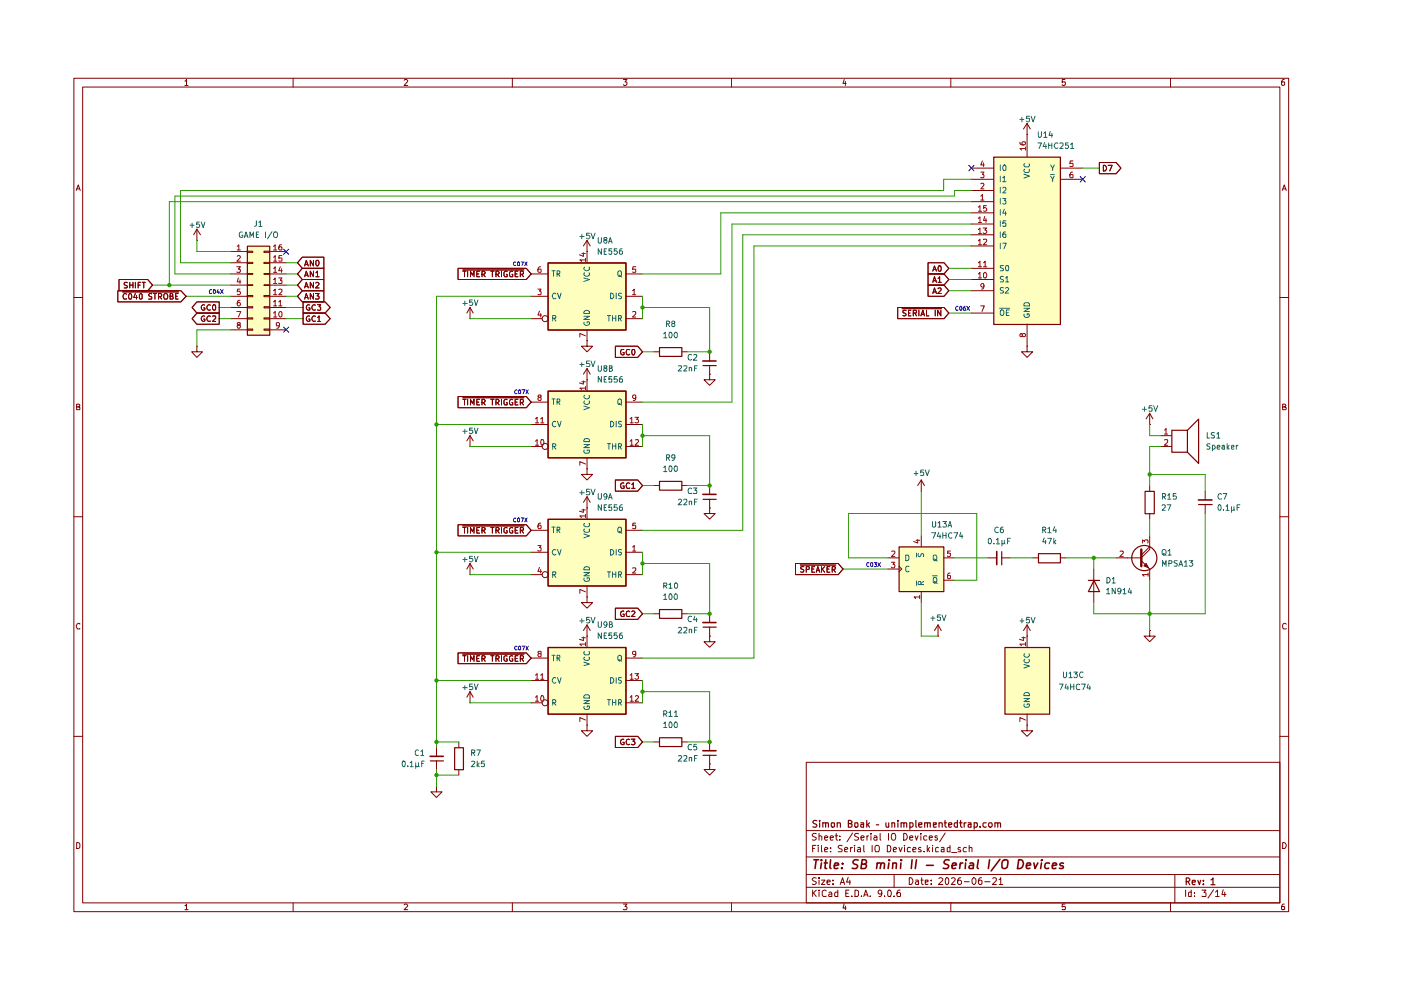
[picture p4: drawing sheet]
<svg xmlns="http://www.w3.org/2000/svg" width="297mm" height="210mm" viewBox="0 0 297 210" stroke-linecap="round" stroke-linejoin="round" font-family="sans-serif">
<g fill="none" stroke="#7e0000" stroke-width=".21">
<path d="M15.7 16.6h257.5v176.7h-257.5zM17.5 18.5h253.9v172.9h-253.9zM39.2 17.2h.2l.1-.4v1.3M39.2 18.1h.7M62.1 16.6v1.9M85.7 17l.2-.2h.3l.2 .3-.7 1h.7M108.6 16.6v1.9M132.2 16.8h.7l-.4 .6 .4 .1v.4l-.2 .2h-.4l-.1-.2M155.1 16.6v1.9M179 16.8l-.3 .9h.7M179.2 17.3v.8M201.6 16.6v1.9"/>
<path d="M225.8 16.8h-.6v.6h.6l.1 .1-.1 .5-.4 .1-.2-.2M248.2 16.6v1.9M272.3 16.8h-.3a.93 .93 0 0 0-.2 1.2h.5l.1-.5-.1-.1h-.5l-.1 .1M16.2 40.4l.4-1.2 .4 1.2M16.3 40h.5M271.9 40.4l.4-1.2 .4 1.2M272 40h.6M15.7 63.1h1.8M271.4 63.1h1.8M16.3 86.3h.4l.2-.3-.1-.2-.5-.1v1.2h.5l.1-.5-.2-.1M271.9 86.3l.6-.1v-.4l-.6-.1v1.2h.6l.2-.4-.3-.2M15.7 109.6h1.8"/>
<path d="M271.4 109.6h1.8M16.9 132.3l-.1-.1a.66 .66 0 0 0-.6 .4 .66 .66 0 0 0 .2 .7h.5M272.7 132.3l-.4-.1-.4 .3v.6l.2 .2h.6M15.7 156.1h1.8M271.4 156.1h1.8M16.3 178.6h.3l.3 .4v.6l-.3 .3h-.3zM170.9 161.6h100.5v29.8h-100.5zM170.9 176.1h100.5M172.3 179.9h.4M173 179.2h-.7v1.4M173.1 176.8l-.6-.1-.3 .3 .1 .3 .7 .2 .1 .2a.51 .51 0 0 1-.4 .4 .51 .51 0 0 1-.5 0M173.5 179.2v.1"/>
<path d="M173.5 179.7v.9M173.7 177.3l.3-.1 .2 .2v.7M173.7 176.7v1.4M174.2 179.2v1.2l.1 .2M174.8 177.6l.7-.1-.1-.2-.4-.1-.2 .2 .1 .7h.5M176 177.6l.7-.1-.1-.2-.4-.1-.2 .2 .1 .7h.5M176.1 179.7v.2M177 177.2h.6M177.3 176.7v1.2l.3 .2M178.1 178v.1M178.1 177.3v.1M178.6 179.3h-.8l-.1 .4 .3 .2 .4 .1 .2 .3-.2 .3h-.7"/>
<path d="M180.3 179.7v.9M180.8 179.7l-.5 .3M180.8 176.6l-1.2 1.9M181.2 179.2v.1M181.2 179.7v.9M181.9 179.7h.4l.2 .2v.7h-.6v-.4l.6-.2M182 176.8l-.6-.1-.2 .3 .1 .3 .6 .2 .1 .4a.6 .6 0 0 1-.8 .2M182.5 177.6l.7-.1-.1-.2-.4-.1-.2 .2 .1 .7h.5M183.1 179.2v1.2l.2 .2M183.8 177.2v.9M184.1 177.2l-.3 .3M184.7 176.7v.2"/>
<path d="M184.7 177.2v.9M184.9 179.2v1.4M185.3 177.3l.4-.1 .2 .2v.7M185.7 179.3l.1-.1a.46 .46 0 0 1 .6 .5l-.1 .9h-.6l-.1-.2a1.02 1.02 0 0 1 .1-1.1zM185.9 177.5h-.5l-.1 .3 .1 .3h.5M186.6 176.7v1.4h.2M188.1 179.2l.7 .2 .1 .6-.3 .6h-.5zM188.4 176.7v1.4M189.1 176.8l.5-.1a.89 .89 0 0 1 0 1.4h-.3a.97 .97 0 0 1-.2-1.3zM190.6 179.7l.3 .9 .4-.9M191.6 176.7a.72 .72 0 0 1 .8 .7 .72 .72 0 0 1-.8 .7zM191.8 179.2v.1"/>
<path d="M191.8 179.7v.9M192.9 177.6l.6-.1-.1-.3-.5 .2v.5l.2 .2h.4M193 179.7h-.4l-.2 .3v.6h.6M194.1 177.2l.2 .9 .3-.9M195.2 179.7h-.2l-.3 .2 .6 .4-.1 .3h-.5M195.2 176.7v.2M195.2 177.2v.9M196.5 177.3l-.4-.1-.3 .3 .1 .6h.6M196.6 179.2v1.4M197 177.6l.7-.1-.1-.2-.4-.1-.2 .2 .1 .7h.5M197.1 179.7l-.5 .6M197.7 179.2v.1"/>
<path d="M197.7 179.7v.9M198.7 177.3l-.3-.1-.2 .2 .2 .2 .3 .1v.4h-.5M199 179.7h-.4l-.2 .1v.7l.6 .1M199.6 179.7h.6v.9h-.6v-.4l.6-.2M200.4 176.6l-1.2 1.9M201.4 179.2v1.4h-.5l-.1-.8 .3-.1h.3M203.6 179.7h-.3l-.2 .2 .2 .3 .4 .1-.1 .3h-.5M204.9 179.7h-.4a.59 .59 0 0 0-.1 .9h.5M205.5 179.8l.2-.1h.4v.9M205.5 179.2v1.4M271.9 178.6a.65 .65 0 0 1 .8 .7 .65 .65 0 0 1-.8 .6zM39.2 192h.2l.1-.3v1.2"/>
<path d="M39.2 192.9h.7M62.1 191.4v1.9M85.7 191.9l.2-.2h.3l.2 .2-.7 1h.7M108.6 191.4v1.9M132.2 191.7h.7l-.4 .5 .4 .2v.3l-.1 .2-.6-.1M155.1 191.4v1.9M170.9 188.1h100.5M170.9 185.4h100.5M170.9 181.7h100.5M172.3 188.7v1.4M172.5 189.3l.6 .8M173.1 186.2l-.6-.1-.3 .3 .3 .4 .6 .3a.51 .51 0 0 1-.4 .4 .51 .51 0 0 1-.5 0"/>
<path d="M173.1 188.7l-.8 .8M173.7 188.7v.2M173.7 186.1v.2M173.7 186.6v.9M173.7 189.1v1M174.2 186.6h.7l-.7 .9h.7M174.8 180.2l.7-.2-.1-.3h-.4l-.2 .2 .1 .7h.5M175.2 188.9l-.4-.2-.5 .4 .1 .8 .2 .2 .6-.1M175.3 187l.7-.1-.1-.3h-.5l-.1 .2 .1 .7h.5M175.8 189.2l.4-.1 .2 .3v.7h-.6l-.1-.4 .7-.2M176.1 180.5v.1M176.6 187.4v.1"/>
<path d="M176.6 186.6v.2M177.6 188.7v1.4h-.6v-.9h.6M178.1 187.5l.5-1.4 .5 1.4M178.3 187.1h.6M179 191.6l-.3 .9h.7M179.1 180.2l.6-.2-.1-.3h-.4l-.1 .7 .1 .2h.5M179.2 192.1v.8M179.3 189.4h.5M179.8 186l-.3 1h.8M180 188.7h-.7v1.4h.7M180.2 186.6v.9M180.6 190v.1"/>
<path d="M181.3 188.7h.3l.4 .4v.6l-.2 .4h-.5zM182.6 190v.1M183.1 190.1l.5-1.4 .5 1.4M183.2 189.7h.7M184.5 190v.1M186.9 189.3v.2l-.5 .1-.2-.3v-.3l.2-.3 .5 .2v.8l-.2 .4h-.3M187.5 190v.1M188.2 189l.3-.3a.78 .78 0 0 1 .6 .6 .78 .78 0 0 1-.3 .8l-.5-.1zM189.4 180.2l.7-.2-.2-.3h-.4l-.1 .7 .1 .2h.5M189.6 190v.1M189.6 185.4v2.7M190.8 188.7l-.5 .2-.1 .9 .1 .3 .6-.1-.1-.7-.4-.1-.2 .3"/>
<path d="M192.8 186.1a.72 .72 0 0 1 .8 .7 .72 .72 0 0 1-.8 .7zM193.5 180.2l.7-.2-.1-.3h-.5l-.1 .7 .1 .2h.5M194.1 186.6h.5l.1 .9M194.7 186.9h-.4l-.2 .3 .2 .3h.4M195.2 186.6h.5M195.4 186.1v1.2l.3 .2M195.9 180.5v.1M196.2 187l.6-.1v-.3h-.6v.9h.6M196.8 180.1l.3 .5M197.4 187.4v.1M197.4 186.6v.2M199.1 186.3v-.1a.47 .47 0 0 1 .8 .3l-.9 1h.9"/>
<path d="M200.5 186.3l.2-.2a.8 .8 0 0 1 .5 .7 .8 .8 0 0 1-.5 .7l-.2-.1-.1-.5zM201.6 191.4v1.9M201.8 186.3l.1-.2h.4l.2 .4-.8 1h.8M201.8 180.8h1.1M203.7 186.1l-.4 .1-.2 .2-.1 .9 .3 .2 .6-.2v-.4l-.4-.3h-.2l-.3 .3M204.5 186.9h1M206.4 186.1a.75 .75 0 0 1 .6 .7 .75 .75 0 0 1-.6 .7 .92 .92 0 0 1 0-1.4zM208.1 186.1l-.5 .2a1.02 1.02 0 0 0 .1 1.2l.5-.1v-.6l-.5-.2-.3 .3M208.8 186.9h1.1M210.5 186.3l.2-.2 .5 .1v.5l-.8 .8h.8M211.8 186.5l.4-.4v1.4M211.8 187.5h.8"/>
<path d="M225.8 191.7h-.6v.6l.6-.1 .1 .2-.1 .5-.6-.1M248.2 191.4v1.9M249.1 185.4v6M251.4 188.7v1.4M252.6 188.7v1.4h-.5l-.1-.8 .2-.2 .4 .1M253.2 190v.1M253.2 189.2v.2M254.8 188.7h.9l-.4 .5 .4 .2v.6h-.9M257.3 188.6l-1.2 1.8M257.7 189.1l.4-.4v1.4M257.7 190.1h.8M259.3 188.6l-.2 1.1h.8"/>
<path d="M259.7 189.1v1M272.3 191.7h-.3a.93 .93 0 0 0-.2 1.2h.5l.1-.5-.1-.2h-.5l-.1 .2"/>
</g>
<g fill="none" stroke="#7e0000" stroke-width=".25">
<path d="M173.2 174l-.6-.1-.3 .3 .3 .4 .5 .2 .1 .3-.3 .3-.6-.1M173.8 173.9v.2M173.8 174.5v.9M174.5 174.5h.5v.9M174.5 174.5v.9M175 174.6v-.1h.6v.9M176.3 174.5h.6v.7l-.2 .2-.5-.3zM177.5 174.5h.6l.1 .9M177.5 174.5v.9M179.9 174.6l.6-.1 .1-.3-.3-.3h-.4v1.5h.5l.2-.2v-.4l-.3-.2M181.2 174.5h.6v.8l-.3 .1-.3-.2zM182.5 174.5h.6v.9"/>
<path d="M183.1 174.8l-.6 .1v.4h.6M183.8 173.9v1.5M183.9 174.8l.5 .6M184.4 174.5l-.6 .5M185.8 174.9h.5M187.8 174.5l.1 .8 .4 .1 .1-.2M188.4 174.5v.9M189.1 174.5h.5l.1 .9M189.1 174.5v.9M190.4 173.9v.2M190.4 174.5v.9M191.1 174.5h.5v.9"/>
<path d="M191.1 174.5v.9M191.6 174.6l.1-.1h.5v.9M192.9 175.3a.45 .45 0 0 0 .7-.2l-.1-.6h-.6v1.3M194.2 173.9v1.4l.2 .1M194.8 174.9l.7-.1v-.3h-.6l-.1 .1 .1 .7h.6M196 174.5h.6v.9M196 174.5v.9M196.6 174.6l.1-.1h.5v.9M197.9 174.9l.6-.1v-.3h-.6v.8h.6M199.1 174.5h.6l.1 .9M199.1 174.5v.9M200.2 174.5h.5"/>
<path d="M200.4 173.9v1.2l.3 .3M201.1 174.9l.7-.1-.1-.3h-.5l-.1 .1 .1 .7h.5M203 174.5h-.5l-.2 .2v.4l.3 .3 .4-.1M203 173.9v1.5M203.4 174.5h.6M203.7 173.9v1.2l.3 .3M204.4 174.5v.9M204.9 174.5h-.3l-.2 .2M205.3 174.5h.6v.9M205.9 174.8l-.6 .1v.4h.6M206.5 175.3h.6v-.8h-.6v1.3M207.8 175.2v.2"/>
<path d="M209.1 174.5h-.5l-.2 .2v.4l.3 .3 .4-.1M209.7 174.5h.5l.2 .2v.4l-.3 .3-.5-.3zM210.9 174.5h.6v.9M210.9 174.5v.9M211.5 174.6l.1-.1h.4l.1 .9M251.5 186.9h.5l.3-.3v-.2l-.3-.3h-.5v1.5M251.8 186.9l.5 .7M252.8 187.1l.6-.1v-.4h-.5l-.1 .2 .1 .7h.5M254 186.6l.3 1 .3-1M255.1 187.4v.2M255.1 186.6v.2M256.8 186.6l.4-.5v1.5"/>
<path d="M256.8 187.6h.8"/>
</g>
<g fill="none" stroke="#7e0000" stroke-width=".34">
<path d="M172.6 182.3h1M173.1 182.3l-.3 1.8M174.2 182.3v.2M174.2 183l-.2 1.1M174.8 183h.6M175.1 182.3l-.2 1.8h.4M176.1 182.3l-.2 1.6 .3 .2M176.9 183.6l.9-.2-.1-.4h-.7l-.1 .9 .1 .2h.6M178.5 184v.1M178.6 183v.2M181.9 182.4l-.6-.1-.5 .4 .2 .4 .8 .4 .1 .1-.2 .4-.3 .1h-.7M182.7 183.2l.8-.1 .2-.2-.1-.4-.2-.2h-.6l-.3 1.8h.8l.3-.1 .1-.4-.4-.4"/>
<path d="M185.9 183.1l.4-.1h.4l-.1 1.1M186 183l-.2 1.1M186.8 183.2l.2-.2h.5v1.1M188.5 183l-.2 1.1M188.6 182.3v.2M189.3 183.1l.4-.1h.4l-.1 1.1M189.3 183l-.1 1.1M191 183l-.1 1.1M191.1 182.3v.2M193.4 182.3l-.2 1.8M194.3 182.3l-.2 1.8M196.4 183.5h1.5"/>
<path d="M201.3 182.4l-.7-.1-.4 .4 .1 .4 .8 .4 .1 .1-.2 .4-.3 .1h-.7M201.8 183.6l1-.2-.1-.4h-.7l-.2 .9 .2 .2h.6M203.6 183l-.1 1.1M204.1 183l-.6 .3M204.7 183l-.1 1.1M204.8 182.3v.2M205.7 183h.6v1.1M206.4 183.4l-.7 .1-.3 .4 .3 .2h.6M207.4 182.3l-.2 1.6 .2 .2M209.8 182.3l-.3 1.8M212 182.2l-1.9 2.5M212.6 182.5a.7 .7 0 0 1 1.1 0 1.46 1.46 0 0 1-.6 1.6h-.3l-.4-.2v-.9z"/>
<path d="M216 182.3a.94 .94 0 0 1 1 .8 .94 .94 0 0 1-.8 1h-.5zM217.6 183.6l.9-.2-.1-.4h-.6l-.2 .9 .2 .2h.6M219.2 183l.3 1.1 .5-1.1M220.8 183l-.2 1.1M220.9 182.3l-.1 .2 .2-.1-.1-.1-.1 .2M222.5 183h-.6l-.3 .3v.7l.2 .1h.5M223.1 183.6l.9-.2-.1-.4h-.6l-.2 .9 .2 .2h.6M225.5 183a.48 .48 0 0 0-.8 .3l.3 .3h.4l.1 .3a.6 .6 0 0 1-.9 .2"/>
</g>
<g fill="#feffbe">
<path d="M116.2 137.2h16.5v14.2h-16.5z"/>
<path d="M213 137.2h9.5v14.2h-9.5z"/>
<path d="M190.6 115.9h9.5v9.5h-9.5z"/>
<path d="M52.4 52.2h4.7v18.8h-4.7z"/>
<path d="M210.7 33.3h14.1v35.4h-14.1z"/>
<path d="M116.2 82.9h16.5v14.1h-16.5z"/>
<path d="M116.2 110.1h16.5v14.1h-16.5z"/>
<path d="M116.2 55.7h16.5v14.2h-16.5z"/>
</g>
<g fill="none" stroke="#7e0000" stroke-width=".21">
<path d="M138.6 74.6h1.2M144.5 74.6h1.2M150.5 79.3v1.2h1.1l-1.1 1.2-1.2-1.2h1.2M150.5 79.3h.1M150.5 74.6v1.9M150.5 77.5v1.8M99.7 119.5v2.3M99.7 119.5l-.7 1.1M99.7 119.5l.6 1.1M138.6 103h1.2M144.5 103h1.2M150.5 107.7v1.2h1.1l-1.1 1.2-1.2-1.2h1.2"/>
<path d="M150.5 107.7h.1M150.5 103v1.8M150.5 105.8v1.9M168.7 119.5h9l1 1.1-1 1.2h-9zM169.7 119.8h7.5M188.2 118.3h2.4M195.3 104.1h.1M195.3 101.8l-.7 1.2M195.3 101.8l.7 1.2M195.3 101.8v2.3M195.3 113.6v2.3M200.1 118.3h2.3"/>
<path d="M242 117.7l1.8-1.8v.6l-1.8 1.8h-3M242 118.9l1.8 1.7M97.1 138.4h14.5l1 1.1-1 1.2h-14.5zM98.1 139h.7M98.1 138.7h13M98.5 139v1.2M99.1 139v1.2M99.7 121.8h.1M101.1 139.6h.4M101.7 139h-.6v1.2h.6M102.2 139.6h.5l.2-.2-.1-.3-.6-.1v1.2M102.4 139.6l.5 .6"/>
<path d="M104.1 139h.6M104.4 139v1.2M105.2 139.6h.5l.1-.2-.1-.3-.5-.1v1.2M105.4 139.6l.4 .6M106.3 139v1.2M107.5 139.1a.45 .45 0 0 0-.7 .2v.6l.2 .2h.5v-.4h-.1M108.7 139.1a.45 .45 0 0 0-.7 .2v.6l.2 .2h.5v-.4h-.2M109.2 139.6h.4M109.8 139h-.6v1.2h.6M110.3 139.6h.6v-.5l-.6-.1v1.2M110.6 139.6l.4 .6M112.6 139.5h3.6"/>
<path d="M124.5 126.6v1.2h1.1l-1.1 1.1-1.2-1.1h1.2M124.5 126.6h.1M124.5 134.9h.1M124.5 132.5v4.7M124.5 132.5l-.8 1.2M124.5 132.5l.6 1.2M132.7 139.5h3.5M138.6 130.1h1.2M144.5 130.1h1.2M150.5 134.9v1.2h1.1l-1.1 1.1-1.2-1.1h1.2M150.5 134.9h.1M150.5 130.1v1.9"/>
<path d="M150.5 132.9v2M170.4 120.1h-.6v.2v.3l.5 .2v.4h-.5M170.9 120.7l.6-.1v-.5h-.6v1.2M172.1 120.6h.5M172.7 120.1h-.6v1.2h.6M173.1 121.3l.3-1.2 .4 1.2M173.1 121h.6M174.2 120.1v1.2M174.3 120.6l.5 .7M174.8 120.1l-.6 .7M175.3 120.6h.5M175.9 120.1h-.6v1.2h.6"/>
<path d="M176.4 120.7l.6-.1v-.5h-.6v1.2M176.7 120.7l.4 .6M188.2 120.6h2.4M190.6 120.1l.6 .5-.6 .6M195.3 125.4v2.4M198.9 134.9h.1M198.9 132.5l-.8 1.2M198.9 132.5l.7 1.2M198.9 132.5v2.4M200.1 123h2.3M217.8 134.9h.1M217.8 132.5l-.8 1.2"/>
<path d="M217.8 132.5l.6 1.2M217.8 132.5v4.7M231.9 120.6v7.2M243.8 133.7v1.2h1.1l-1.1 1.2-1.2-1.2h1.2M243.8 133.7h.1M92.5 158.5v1.9M97.3 157.3v1.2M99.7 149h.1M99.7 146.6l-.7 1.2M99.7 146.6l.6 1.2M99.7 146.6v2.4M99.7 140.2v-1.2l.5 .9 .3-.9v1.2"/>
<path d="M112.6 144.3h3.6M112.6 149h2.4M124.5 153.8v1.1h1.1l-1.1 1.2-1.2-1.2h1.2M124.5 153.8h.1M124.5 151.4v2.4M130.5 156.1h4.7l1 1.2-1 1.2h-4.7zM132.2 156.8l-.2-.1a.61 .61 0 0 0-.4 .6 .61 .61 0 0 0 .5 .6l.2-.1v-.4h-.2M132.7 144.3h3.5M132.7 149h3.5M133.5 156.8l-.2-.1a.6 .6 0 0 0-.5 .6 .6 .6 0 0 0 .5 .6l.2-.1M133.9 156.7h.7l-.4 .4 .4 .3-.1 .4h-.6M138.6 157.3h1.2"/>
<path d="M144.5 157.3h1.2M150.5 157.3v1.9M217.8 153.8v1.1h1.1l-1.1 1.2-1.2-1.2h1.2M217.8 153.8h.1M217.8 151.4v2.4M92.5 166.7v1.2h1.2l-1.2 1.2-1.1-1.2h1.1M92.5 166.7h.1M92.5 161.3v1.9M97.3 163.2v1.1M150.5 162v1.2h1.1l-1.1 1.1-1.2-1.1h1.2M150.5 162h.1M150.5 160.1v1.9"/>
<circle cx="115.6" cy="149" r=".64"/>
</g>
<g fill="none" stroke="#7e0000" stroke-width=".25">
<path d="M139.8 73.7h4.8v1.9h-4.8zM149.1 77.5h2.7M139.8 102.1h4.8v1.8h-4.8zM149.1 105.9h2.7M190.6 116h9.5v9.4h-9.5zM116.2 137.3h16.5v14.1h-16.5zM139.8 129.2h4.8v1.9h-4.8zM149.1 133h2.7M213.1 137.3h9.4v14.1h-9.4zM230.8 123.1h2.3M231.9 123.1l1.2 2.3h-2.3zM96.4 158.5h1.9v4.7h-1.9z"/>
<path d="M139.8 156.4h4.8v1.9h-4.8zM91.2 161.3h2.8M149.1 160.1h2.7"/>
<circle cx="242.6" cy="118.3" r="2.67"/>
</g>
<g fill="none" stroke="#a20000" stroke-width=".21">
<path d="M189 119.2h.7l-.4 .4 .4 .3v.4l-.6 .1-.1-.2M189.1 116.9l.6-.1v.4l-.7 .8h.7M194.2 114.6h.8M194.6 114.4v.7l-.9-.3M201.5 116.8h-.6v.5h.6v.6l-.2 .1h-.3l-.1-.1M114.3 138.6l-.3-.3 .2-.2h.4l.1 .3-.7 .4v.2l.3 .3 .4-.2v-.4l-.1-.1M123.4 135.2h.7M123.7 135v.8l-.8-.2M124.1 136.6h-1.2l.4 .3M124.1 136.2v.7M134.8 138.6l-.1 .2h-.4l-.2-.2v-.3l.2-.2 .5 .1v.7l-.2 .3-.3 .1M195 126.6h-1.2l.3 .3"/>
<path d="M195 126.2v.7M201.4 121.5h-.2l-.3 .3v.8h.6l-.1-.6h-.4l-.1 .2M216.7 135.2h.7M217 135v.8l-.8-.2M217.4 136.6h-1.2l.4 .3M217.4 136.2v.7M113.5 143.2l.4-.4v1.2M113.5 147.8l.4-.3v1.2M113.5 144h.7M113.5 148.7h.7M114.6 143.2l.4-.4v1.2M114.6 144h.7"/>
<path d="M114.9 147.5a.75 .75 0 0 1 .2 1.2h-.3l-.2-.4 .1-.6zM124.1 152.7l-1.2-.6v.9M133.6 143.2l.3-.4v1.2M133.6 147.8l.3-.3v1.2M133.6 144h.7M133.6 148.7h.7M134.6 142.8h.8l-.4 .5 .4 .2-.1 .4-.5 .1-.2-.2M134.7 147.7l.4-.2 .3 .3-.8 .9h.8M217.4 152.7l-1.2-.6v.9"/>
</g>
<g fill="none" stroke="#1c6465" stroke-width=".21">
<path d="M192 117.7h.5l.2 .2v.6l-.3 .4h-.4zM194.3 117.3v.8M194.7 117.3v.6h.5l.1-.5 .3-.1 .2 .3-.1 .4M197.9 117.9l.1-.2h.5a.86 .86 0 0 1-.1 1.2l-.5-.2zM198 118.5l.7 .5M117 138.9h.7M117.3 138.9v1.2M118.1 139.5h.5l.1-.5-.6-.1v1.2M118.4 139.5l.3 .6M124 139.4a.43 .43 0 0 0-.1 .5 .43 .43 0 0 0 .6 .1l.5-.2-.1-.4M124 138.2l-.2 .3 .3 .4h.6l.3-.2-.1-.5M131.1 139.1l.2-.2 .4 .2v.9l-.2 .1-.4-.1z"/>
<path d="M131.2 139.9l.6 .3M192.7 120.1h-.5l-.2 .2 .1 .8 .3 .1 .3-.1M194.3 123.2v.9M195.2 124v-.6h-.5l-.1 .6h1.2M195.8 123.3l-.6 .4M197.7 122.1h1M197.9 122.6l.1-.2h.5a.86 .86 0 0 1-.1 1.2l-.5-.2zM198 123.3l.7 .4M217.3 139.8a.52 .52 0 0 0 .4 .8 .52 .52 0 0 0 .5-.7v-.1M217.3 138.6a.52 .52 0 0 0 .4 .8 .52 .52 0 0 0 .5-.7v-.1M117.2 149l.6-.1v-.5l-.6-.1v1.2M117.4 149l.5 .5"/>
<path d="M117.9 143.8l-.6-.1a.67 .67 0 0 0-.2 .7 .67 .67 0 0 0 .5 .5l.3-.2M118.2 143.7l.4 1.2 .4-1.2M123.8 140.4l1.2 .4-1.2 .3M123.8 148.5h1.2l-1.2 .7h1.2M123.9 149.8l-.1 .1a.66 .66 0 0 0 .5 .5 .66 .66 0 0 0 .7-.2l-.1-.5h-.4v.2M123.9 147.5l.2-.2h.6l.3 .2v.5h-1.2zM128.8 148.3h.7M129.1 148.3v1.2M129.5 143.7h.4a.66 .66 0 0 1 .2 .7 .66 .66 0 0 1-.6 .5zM129.9 148.3v1.2M129.9 148.9h.7M130.6 148.3v1.2"/>
<path d="M130.6 143.7v1.2M131.1 149h.5l.1-.2v-.3l-.1-.2h-.5v1.2M131.4 149l.3 .5M131.7 143.7l-.6 .1v.3l.6 .3v.3l-.1 .2-.5-.1M217.1 140.9l1.2 .3-1.2 .4M217.1 148.1h1.2l-1.2 .7h1.2M217.2 149.3a.45 .45 0 0 0 .1 .6h.7a.45 .45 0 0 0 .2-.6h-.4v.1M217.3 146.9h.8l.2 .6h-1.2z"/>
</g>
<path d="M149 76.5h2.8M149 104.8h2.8M149 132h2.8M149 159.2h2.8M91.2 160.4h2.8" fill="none" stroke="#7e0000" stroke-width=".34"/>
<path d="M242 116.5v3.6" fill="none" stroke="#7e0000" stroke-width=".51"/>
<path d="M243 119.5l.5 .9-.9-.4z" fill="#7e0000"/>
<g fill="none" stroke="#7e0000" stroke-width=".21">
<path d="M205.9 35.6h4.8M205.9 38h4.8M217.8 28.5h.1M217.8 26.2v7.1M217.8 26.2l-.8 1.1M217.8 26.2l.6 1.1M224.8 35.6h4.7M224.8 38h4.7M233.1 34.5h3.5l1.1 1.1-1.1 1.2h-3.5zM233.9 35.1a.66 .66 0 0 1 .7 .4 .66 .66 0 0 1-.2 .7h-.5zM234.9 35.1h.9l-.5 1.1M25.2 59.3h6.1l1 1.2-1 1.1h-6.1z"/>
<path d="M27 59.9h-.5l-.2 .1v.4l.7 .3-.2 .3h-.5M27.5 59.9v1.1M28.2 59.9v1.1M28.7 59.9v1.1M29.8 59.9h-.5v1.1M30.1 59.9h.7M30.5 59.9v1.1M41.7 51h.1M41.7 48.6l-.6 1.2M41.7 48.6l.8 1.2M41.7 48.6v2.4M48.9 53.3h3.5"/>
<path d="M48.9 55.7h3.5M48.9 58.1h3.5M52.4 53.3h1.2v.2h-1.2zM52.4 55.6h1.2v.3h-1.2zM52.4 58h1.2v.2h-1.2zM56 53.3h1.1v.2h-1.1zM56 55.6h1.1v.3h-1.1zM56 58h1.1v.2h-1.1zM57.1 53.3h3.6M57.1 55.7h3.6M57.1 58.1h3.6M64.1 54.5h4.6v2.4h-4.6l-1-1.2z"/>
<path d="M64.1 56.9h4.6v2.4h-4.6l-1-1.2zM64.1 59.3h4.6v2.3h-4.6l-1-1.1zM64.6 56.4l.3-1.2 .5 1.2M64.6 58.7l.3-1.2 .5 1.2M64.7 56h.6M64.7 58.3h.6M66.5 55.2v1.2l-.7-1.2v1.2M66.5 57.5v1.2l-.7-1.2v1.2M66.5 59.9v1.1l-.7-1.1v1.1M67 55.4l.1-.2a.6 .6 0 0 1 .6 .4 .6 .6 0 0 1-.2 .7l-.3 .1-.2-.3zM67 57.8l.3-.3v1.2M67 58.7h.6"/>
<path d="M97.1 56.9h14.5l1 1.2-1 1.2h-14.5zM98.1 57.5h.7M98.1 57.2h13M98.5 57.5v1.2M99.1 57.5v1.2M99.7 58.7v-1.2l.5 .8 .3-.8v1.2M101.1 58.1h.4M101.7 57.5h-.6v1.2h.6M102.2 58.2h.4l.3-.3-.3-.4h-.4v1.2M102.4 58.2l.5 .5M104.1 57.5h.6M104.4 57.5v1.2"/>
<path d="M105.2 58.2h.4l.2-.3-.2-.4h-.4v1.2M105.4 58.2l.4 .5M106.3 57.5v1.2M107.5 57.6l-.3-.1-.4 .3v.6l.2 .3h.5v-.5h-.1M108.7 57.6l-.3-.1-.4 .3v.6l.2 .3h.5v-.5h-.2M109.2 58.1h.4M109.8 57.5h-.6v1.2h.6M110.3 58.2l.6-.1v-.5l-.6-.1v1.2M110.6 58.2l.4 .5M112.6 58.1h3.6M124.5 53.3h.1M124.5 51v4.7"/>
<path d="M124.5 51l-.8 1.2M124.5 51l.6 1.2M132.7 58.1h3.5M196.8 55.7h3.4l1 1.2-1 1.2h-3.4zM196.8 58.1h3.4l1 1.2-1 1.2h-3.4zM197.8 57.5l.3-1.1 .4 1.1M197.8 59.9l.3-1.2 .4 1.2M197.9 57.1h.6M197.9 59.5h.6M198.9 59l.3-.3v1.2M198.9 59.9h.7M199 56.5l.1-.1a.6 .6 0 0 1 .5 .4 .6 .6 0 0 1-.2 .7l-.4-.1z"/>
<path d="M205.9 40.4h4.8M205.9 42.8h4.8M205.9 45.1h4.8M205.9 47.5h4.8M205.9 49.8h4.8M205.9 52.2h4.8M205.9 56.9h4.8M205.9 59.3h4.8M25 61.6h13.4l1.1 1.2-1.1 1.2h-13.4zM26 61.9h11.8M26.8 62.4l-.2-.2a.67 .67 0 0 0-.5 .5 .67 .67 0 0 0 .2 .7l.5-.1M27.5 62.2a.75 .75 0 0 1 .3 1.2h-.4l-.1-.4v-.6z"/>
<path d="M27.5 60.5h.7M28.7 62.2l-.3 .9h.7M29 62.7v.7M29.3 60.5h.4M29.8 62.2l.3 .3v.7l-.1 .2-.5-.2v-.7zM32.2 62.3l-.5-.1-.2 .3 .1 .2 .6 .3v.3l-.7 .1M32.5 62.2h.7M32.9 62.2v1.2M33.6 62.9l.6-.1v-.5l-.6-.1v1.2M33.9 62.9l.4 .5M34.8 62.4l.3-.2 .3 .1a.87 .87 0 0 1 0 1.1h-.5l-.2-.3zM36.1 62.8l.5-.1v-.4l-.5-.1v1.2h.5l.1-.3-.3-.3"/>
<path d="M37.3 62.8h.3M37.8 62.2h-.5v1.2h.5M41.7 64h4.8v2.4h-4.8l-1-1.2zM41.7 66.4h4.8v2.3h-4.8l-1-1.1zM41.7 73.4v1.2h1.2l-1.2 1.2-1.1-1.2h1.1M41.7 73.4h.1M43.3 64.7a.54 .54 0 0 0-.6 .6 .54 .54 0 0 0 .7 .4v-.4h-.2M43.3 67.1a.54 .54 0 0 0-.6 .5 .54 .54 0 0 0 .7 .5v-.5h-.2M44.6 64.7a.55 .55 0 0 0-.7 .5 .55 .55 0 0 0 .7 .5M44.6 67.1a.55 .55 0 0 0-.7 .5 .55 .55 0 0 0 .7 .5M45 67.1h.7v.4l-.7 .7h.7M45.2 64.7l.3-.1 .2 .3v.6l-.3 .3a.7 .7 0 0 1-.2-1.1z"/>
<path d="M48.9 60.5h3.5M48.9 62.8h3.5M48.9 65.2h3.5M48.9 67.6h3.5M48.9 69.9h3.5M52.4 60.4h1.2v.1h-1.2zM52.4 62.7h1.2v.2h-1.2zM52.4 65h1.2v.3h-1.2zM52.4 67.4h1.2v.2h-1.2zM52.4 69.8h1.2v.2h-1.2zM56 60.4h1.1v.1h-1.1zM56 62.7h1.1v.2h-1.1z"/>
<path d="M56 65h1.1v.3h-1.1zM56 67.4h1.1v.2h-1.1zM56 69.8h1.1v.2h-1.1zM57.1 60.5h3.6M57.1 62.8h3.6M57.1 65.2h3.6M57.1 67.6h3.6M57.1 69.9h3.6M64.1 61.6h4.6v2.4h-4.6l-1-1.2zM64.3 66.4h4.6l1.1 1.2-1.1 1.1h-4.6zM64.3 64h4.6l1.1 1.2-1.1 1.2h-4.6zM64.6 63.4l.3-1.2 .5 1.2"/>
<path d="M64.6 61l.3-1.1 .5 1.1M64.7 63.1h.6M64.7 60.7h.6M65.6 67.1a.54 .54 0 0 0-.7 .5 .54 .54 0 0 0 .8 .5v-.5h-.3M65.6 64.7a.54 .54 0 0 0-.7 .6 .54 .54 0 0 0 .8 .4v-.4h-.3M66.5 62.2v1.2l-.7-1.2v1.2M66.9 67.1a.55 .55 0 0 0-.8 .5 .55 .55 0 0 0 .8 .5M66.9 62.2h.7l-.4 .5 .4 .2v.3l-.1 .2-.6-.1M66.9 64.7a.55 .55 0 0 0-.8 .5 .55 .55 0 0 0 .8 .5M67 60l.4-.1 .2 .3-.7 .8h.7M67.3 67.3l.3-.3v1.2M67.3 64.6h.7l-.4 .4 .4 .2v.5h-.7"/>
<path d="M67.3 68.2h.7M99.7 67.6h.1M99.7 65.2v2.4M99.7 65.2l-.7 1.2M99.7 65.2l.6 1.2M112.6 62.8h3.6M112.6 67.6h2.4M124.5 72.2v1.2h1.1l-1.1 1.2-1.2-1.2h1.2M124.5 72.2h.1M124.5 69.9v2.3M124.5 78.1v4.8M124.5 78.1l-.8 1.2"/>
<path d="M124.5 78.1l.6 1.2M130.5 73.4h4.7l1 1.2-1 1.2h-4.7zM132.2 74.1h-.4a.67 .67 0 0 0-.2 .7 .67 .67 0 0 0 .5 .5l.2-.2v-.3h-.2M132.7 62.8h3.5M132.7 67.6h3.5M133.5 74.2l-.5-.1a.67 .67 0 0 0-.2 .7 .67 .67 0 0 0 .5 .5l.2-.2M134 74.2l.1-.1a.59 .59 0 0 1 .6 .3 .59 .59 0 0 1-.2 .7l-.1 .2-.4-.2zM190.3 65.2h9.9l1 1.2-1 1.2h-9.9zM191.3 65.4h8.3M192.1 65.9h-.7v.3l.7 .4-.2 .4-.5-.1M192.6 66.4h.4M193.1 65.8h-.5v1.2h.5"/>
<path d="M193.6 66.4h.6l.1-.5-.7-.1v1.2M194 66.4l.3 .6M194.8 65.8v1.2M195.2 67l.5-1.2 .3 1.2M195.3 66.6h.6M196.4 65.8v1.2h.5M196.8 60.5h3.4l1 1.1-1 1.2h-3.4zM197.8 62.2l.3-1.2 .4 1.2M197.9 61.9h.6M198.3 65.8v1.2M198.9 61.2l.4-.2 .3 .4-.8 .8h.8M199.5 65.8v1.2l-.7-1.2v1.2"/>
<path d="M205.9 61.6h4.8M205.9 66.4h4.8M217.8 73.4v1.2h1.1l-1.1 1.2-1.2-1.2h1.2M217.8 73.4h.1M217.8 68.7v4.7M97.1 84.1h14.5l1 1.2-1 1.1h-14.5zM98.1 84.7h.7M98.1 84.3h13M98.5 84.7v1.2M99.1 84.7v1.2M99.7 94.7h.1M99.7 92.4l-.7 1.1"/>
<path d="M99.7 92.4l.6 1.1M99.7 92.4v2.3M99.7 85.9v-1.2l.5 .8 .3-.8v1.2M101.1 85.3h.4M101.7 84.7h-.6v1.2h.6M102.2 85.3h.4l.3-.2-.3-.4h-.4v1.2M102.4 85.3l.5 .6M104.1 84.7h.6M104.4 84.7v1.2M105.2 85.3h.4l.2-.2-.2-.4h-.4v1.2M105.4 85.3l.4 .6M106.3 84.7v1.2"/>
<path d="M107.5 84.8l-.3-.1-.4 .3v.6l.2 .3h.5v-.6h-.1M108.7 84.8l-.3-.1-.4 .3v.6l.2 .3h.5v-.6h-.2M109.2 85.3h.4M109.8 84.7h-.6v1.2h.6M110.3 85.3h.6v-.5l-.6-.1v1.2M110.6 85.3l.4 .6M112.6 94.7h2.4M112.6 85.3h3.6M112.6 90h3.6M124.5 80.5h.1M124.5 99.4v1.2h1.1l-1.1 1.2-1.2-1.2h1.2M124.5 99.4h.1"/>
<path d="M124.5 97v2.4M132.7 94.7h3.5M132.7 85.3h3.5M132.7 90h3.5M243.8 90h.1M243.8 87.6v2.4M243.8 87.6l-.8 1.2M243.8 87.6l.6 1.2M246.1 92.4h2.3M246.1 94.7h2.3M97.1 111.3h14.5l1 1.1-1 1.2h-14.5zM98.1 111.8h.7"/>
<path d="M98.1 111.5h13M98.5 111.8v1.2M99.1 111.8v1.2M99.7 113v-1.2l.5 .9 .3-.9v1.2M101.1 112.4h.4M101.7 111.8h-.6v1.2h.6M102.2 112.4h.5l.2-.1-.1-.4-.6-.1v1.2M102.4 112.4l.5 .6M104.1 111.8h.6M104.4 111.8v1.2M105.2 112.4h.5l.1-.1-.1-.4-.5-.1v1.2M105.4 112.4l.4 .6"/>
<path d="M106.3 111.8v1.2M107.5 111.9a.45 .45 0 0 0-.7 .2v.7a.45 .45 0 0 0 .7 .1v-.4h-.1M108.7 111.9a.45 .45 0 0 0-.7 .2v.7a.45 .45 0 0 0 .7 .1v-.4h-.2M109.2 112.4h.4M109.8 111.8h-.6v1.2h.6M110.3 112.4h.6v-.5l-.6-.1v1.2M110.6 112.4l.4 .6M112.6 112.4h3.6M112.6 117.1h3.6M124.5 107.7h.1M124.5 105.3v4.8M124.5 105.3l-.8 1.2"/>
<path d="M124.5 105.3l.6 1.2M130.5 101.8h4.7l1 1.2-1 1.1h-4.7zM132.2 102.4a.66 .66 0 0 0-.6 .4 .66 .66 0 0 0 .2 .7h.5v-.5h-.2M132.7 112.4h3.5M132.7 117.1h3.5M133.5 102.5l-.2-.1a.67 .67 0 0 0-.5 .5 .67 .67 0 0 0 .2 .6h.5M133.9 102.7l.4-.3v1.1M133.9 103.5h.7M168.7 119.5h9l1 1.1-1 1.2h-9zM169.7 119.8h7.5M209.5 118.3h1.8M212.3 118.3h1.9"/>
<path d="M218.9 118.3h1.2M224.8 118.3h1.2M236.6 118.3h2.4M243 119.5l.5 .9-.9-.4zM243.8 103v1.1M243.8 108.9v1.2M243.8 113.6v2.3M255.5 104.1v1.9M255.5 106.9v2M97.1 138.4h14.5l1 1.1-1 1.2h-14.5zM98.1 139h.7M98.1 138.7h13"/>
<path d="M98.5 139v1.2M99.1 139v1.2M101.1 139.6h.4M101.7 139h-.6v1.2h.6M102.2 139.6h.5l.2-.2-.1-.3-.6-.1v1.2M102.4 139.6l.5 .6M104.1 139h.6M104.4 139v1.2M105.2 139.6h.5l.1-.2-.1-.3-.5-.1v1.2M105.4 139.6l.4 .6M106.3 139v1.2M107.5 139.1a.45 .45 0 0 0-.7 .2v.6l.2 .2h.5v-.4h-.1"/>
<path d="M108.7 139.1a.45 .45 0 0 0-.7 .2v.6l.2 .2h.5v-.4h-.2M109.2 139.6h.4M109.8 139h-.6v1.2h.6M110.3 139.6h.6v-.5l-.6-.1v1.2M110.6 139.6l.4 .6M112.6 121.8h2.4M124.5 124.2v2.4M130.5 128.9h4.7l1 1.2-1 1.2h-4.7zM132.2 129.6v-.1a.66 .66 0 0 0-.6 .5 .66 .66 0 0 0 .2 .7l.5-.1v-.4h-.2M132.7 121.8h3.5M133.5 129.7l-.2-.2a.67 .67 0 0 0-.5 .6 .67 .67 0 0 0 .2 .6l.5-.1M133.9 129.7l.5-.2 .2 .4-.7 .8h.7"/>
<path d="M170.4 120.1h-.6v.2v.3l.5 .2v.4h-.5M170.9 120.7l.6-.1v-.5h-.6v1.2M172.1 120.6h.5M172.7 120.1h-.6v1.2h.6M173.1 121.3l.3-1.2 .4 1.2M173.1 121h.6M174.2 120.1v1.2M174.3 120.6l.5 .7M174.8 120.1l-.6 .7M175.3 120.6h.5M175.9 120.1h-.6v1.2h.6M176.4 120.7l.6-.1v-.5h-.6v1.2"/>
<path d="M176.7 120.7l.4 .6M243.8 120.6v2.4M99.7 140.2v-1.2l.5 .9 .3-.9v1.2M130.5 156.1h4.7l1 1.2-1 1.2h-4.7zM132.2 156.8l-.2-.1a.61 .61 0 0 0-.4 .6 .61 .61 0 0 0 .5 .6l.2-.1v-.4h-.2M133.5 156.8l-.2-.1a.6 .6 0 0 0-.5 .6 .6 .6 0 0 0 .5 .6l.2-.1M133.9 156.7h.7l-.4 .4 .4 .3-.1 .4h-.6"/>
<circle cx="115.6" cy="67.6" r=".64"/>
<circle cx="115.6" cy="94.7" r=".64"/>
<circle cx="115.6" cy="121.8" r=".64"/>
</g>
<g fill="none" stroke="#a20000" stroke-width=".21">
<path d="M207.9 36.5h.7l-.3 .5h.2l.1 .2-.1 .5-.6-.1M207.9 38.9h.5l.2 .2-.7 .9h.7M208.3 34.1l-.4 .9h.8M208.5 34.5v.8M216.2 30.1v.3a.73 .73 0 0 0 1.2 .1l-.1-.4h-.5l-.1 .4 .2 .2M217.4 31.5h-1.2l.4 .3M217.4 31.2v.6M227.4 36.5l-.4 .2-.2 .8 .2 .2 .5-.1-.1-.6h-.4l-.2 .2M227.5 34.1h-.6l-.1 .6 .6-.1 .1 .6h-.7M50.2 56.6h.8l-.5 .5h.4v.6h-.7M50.3 52.2l.3-.3v1.1M50.3 54.4l.4-.2 .3 .3-.8 .9h.8"/>
<path d="M50.3 53h.7M50.5 58.9l-.2 .9h.8M50.9 59.4v.7M58 52.2l.3-.3v1.1M58 54.5l.3-.3v1.2M58 56.9l.3-.3v1.1M58 59.3l.3-.4v1.2M58 53h.7M58 55.4h.7M58 57.7h.7M59.1 58.9h.7l-.4 .5 .4 .1v.5h-.7M59.4 56.6l-.3 .8h.8"/>
<path d="M59.7 51.9l-.4 .1a.83 .83 0 0 0 0 1l.5-.1v-.5l-.4-.1-.3 .3M59.7 57v.7M59.8 54.2h-.6l-.1 .6 .6-.1 .1 .6h-.7M114.6 56.6l-.4 .1-.2 .9 .2 .1h.5l-.1-.6h-.4l-.2 .1M123.4 53.8h.7M123.7 53.6v.8l-.8-.4M124.1 55.1h-1.2l.4 .4M124.1 54.8v.7M134.8 56.6h-.6l-.1 .5h.6l.1 .6h-.7M207.4 43.9l.4-.3v1.2M207.4 46.3l.4-.3v1.2M207.4 48.7l.4-.4v1.2"/>
<path d="M207.4 51.1l.4-.4v1.2M207.4 55.7l.4-.3v1.2M207.4 58.1l.4-.4v1.2M207.4 44.8h.7M207.4 47.2h.7M207.4 49.5h.7M207.4 51.9h.7M207.4 56.6h.7M207.4 58.9h.7M207.9 41.6l.4-.4v1.2M207.9 42.4h.7M208.4 48.3h.8l-.4 .5 .3 .1 .1 .4-.2 .2h-.4l-.2-.1"/>
<path d="M208.5 50.8l.5-.1 .2 .4-.8 .8h.8M208.5 55.7l.4-.3v1.2M208.5 56.6h.7M208.8 45.9l-.3 .8h.7M208.8 57.7a.71 .71 0 0 1 .2 1.2h-.3l-.2-.1v-.8zM209 46.3v.9M209.1 43.6h-.6v.6l.5-.2 .2 .3-.1 .4h-.6M50.2 66h.9l-.6 1.2M50.5 68.9l-.2-.2 .1-.3h.5v.4l-.5 .1-.1 .2v.2l.2 .3 .5-.3-.1-.4h-.2M50.9 61.3h-.5l-.1 .6 .2-.2 .4 .1v.6h-.6M50.9 63.7l-.4 .1-.2 .8a.35 .35 0 0 0 .3 .3 .35 .35 0 0 0 .4-.3v-.3l-.3-.2-.4 .2M58 61.6l.3-.3v1.2"/>
<path d="M58 64l.3-.3v1.2M58 66.4l.3-.4v1.2M58 60.1h.7M58 62.5h.7M58 64.9h.7M58 67.2h.7M59.1 61.4h.7v.4l-.7 .7h.7M59.1 64l.3-.3v1.2M59.1 64.9h.7M59.3 66.1l.2-.1 .3 .3v.7l-.4 .2a.7 .7 0 0 1-.1-1.1zM59.3 68.9l-.2 .2h-.4l-.1-.6 .5-.1 .2 .2-.2 .8-.4 .2M114 61.3h.7l-.3 .4 .3 .2v.5h-.7"/>
<path d="M114.4 66l-.4 .8h.8M114.6 66.5v.7M124.1 71.2l-1.2-.5v.8M134.1 61.6l.4-.3v1.2M134.1 66.1h.7v.4l-.7 .7h.7M134.1 62.5h.7M207.9 64.9h.8l-.5 1.1M208.6 60.6l-.2 .3h-.2l-.3-.3v-.2l.3-.3h.2a.72 .72 0 0 1-.3 1.2M216.7 71l.3-.3 .4 .3-.1 .4h-.5l-.1-.6h-.4v.6h.4v-.2M113.5 88.8l.4-.3v1.2M113.5 93.6l.4-.4v1.2M113.5 89.7h.7"/>
<path d="M113.5 94.4h.7M114.3 84.2l-.3-.2 .3-.3 .4 .1v.4a.51 .51 0 0 0-.6 .6h.6v-.5l-.1-.1M114.6 88.8l.4-.3v1.2M114.6 89.7h.7M114.7 93.3l.1-.1a.59 .59 0 0 1 .6 .4 .59 .59 0 0 1-.2 .6l-.1 .2-.4-.2zM123.4 80.9h.7M123.7 80.8v.6l-.8-.2M124.1 82.3h-1.2l.4 .3M124.1 98.4l-1.2-.5v.7M124.1 82v.6M133.6 88.8l.3-.3v1.2M133.6 93.6l.3-.4v1.2"/>
<path d="M133.6 89.7h.7M133.6 94.4h.7M134.6 88.5h.8l-.4 .4 .4 .3-.1 .4h-.7M134.7 93.3l.6-.1 .1 .4-.8 .8h.8M134.8 84.2l-.2 .3h-.2l-.3-.3 .1-.4h.6v.9l-.5 .2M246.9 91.2l.3-.4v1.2M246.9 93.3h.7v.4l-.7 .7h.7M246.9 92h.7M114 115.7h.7l-.3 .4 .3 .1v.5l-.1 .1h-.4l-.2-.1M114.6 110.9h-.2a.73 .73 0 0 0-.1 1.2l.4-.1v-.5l-.4-.2-.3 .3M123.4 108.1h.7M123.7 107.9v.7l-.8-.2"/>
<path d="M124.1 109.4h-1.2l.4 .3M124.1 109.1v.6M134.1 116l.4-.3v1.1M134.1 116.8h.7M134.8 110.9h-.6l-.1 .6 .2-.2h.3l.2 .2v.5h-.7M237.5 116.9l.6-.1 .1 .4-.8 .8h.8M242.2 115.1v-.6l.5 .3 .1-.3h.5v.6M114.4 120.3l-.4 .9h.8M114.6 120.7v.8M124.1 125.5l-1.2-.5v.8M134.1 120.5h.7v.4l-.7 .6h.7M243.4 121.8h-1.2l.4 .4"/>
<path d="M243.4 121.5v.7"/>
</g>
<path d="M210.7 33.3h14.1v35.5h-14.1zM52.5 52.2h4.7v18.9h-4.7zM116.2 55.8h16.5v14.2h-16.5zM116.2 82.9h16.5v14.2h-16.5zM248.5 91.2h3.3v4.7h-3.3zM251.8 91.2l2.3-2.3v9.4l-2.3-2.4M116.2 110.1h16.5v14.1h-16.5zM212.4 117v2.8M220.2 117.4h4.6v1.9h-4.6zM242.8 104.2h1.9v4.7h-1.9zM254.1 107h2.9" fill="none" stroke="#7e0000" stroke-width=".25"/>
<path d="M211.3 116.9v2.8M254.1 106h2.9" fill="none" stroke="#7e0000" stroke-width=".34"/>
<g fill="none" stroke="#1c6465" stroke-width=".21">
<path d="M212.1 35v1.2M212.1 37.3v1.2M212.1 39.7v1.2M212.6 37.7h.2l.1-.4v1.2M212.6 39.9l.2-.2h.3l.2 .2v.3l-.7 .7h.7M212.6 38.5h.7M212.8 35.1l.2-.1 .3 .2v.8l-.2 .2h-.3l-.2-.5zM217.1 36.9l1.2 .4-1.2 .5M217.3 35.9h-.1a.45 .45 0 0 0 .1 .7h.7a.45 .45 0 0 0 .2-.7M217.3 34.7h-.1a.45 .45 0 0 0 .1 .7h.7a.45 .45 0 0 0 .2-.7M222.8 35l.4 .6 .3-.6M222.8 37.3l.4 .7 .3-.7"/>
<path d="M222.8 37h.7M223.2 35.6v.6M223.2 38v.5M117 57.4h.7M117.3 57.4v1.2M118.1 58.1h.4l.2-.2v-.3l-.2-.2h-.4v1.2M118.4 58.1l.3 .5M123.8 58.9l1.2 .4-1.2 .4M124 57.8l-.2 .3a.67 .67 0 0 0 .5 .5 .67 .67 0 0 0 .7-.3l-.1-.5M124 56.6l-.2 .3a.67 .67 0 0 0 .5 .5 .67 .67 0 0 0 .7-.3l-.1-.5M131.1 57.5l.4-.1 .2 .2v.8l-.1 .2h-.5a.87 .87 0 0 1 0-1.1zM131.2 58.3l.6 .5"/>
<path d="M212.1 42.1v1.2M212.1 44.4v1.2M212.1 46.8v1.2M212.1 49.2v1.2M212.1 51.6v1.1M212.6 42.1h.7l-.4 .4 .4 .2v.5h-.7M212.6 51.6h.8l-.5 1.1M212.8 56.3l-.7 .1v.3l.7 .4-.2 .3h-.5M212.8 58.7l-.5-.1-.2 .2v.3l.7 .3-.2 .4h-.5M212.9 44.4l-.3 .8h.8M213.2 49.2l-.4 .1a.82 .82 0 0 0 .1 1.1l.4-.2v-.5l-.4-.1-.3 .3M213.2 58.9l.3-.3v1.2"/>
<path d="M213.2 44.9v.7M213.2 59.8h.7M213.3 46.8h-.6l-.1 .6 .2-.2h.3l.2 .2v.5h-.7M213.3 56.4l.1-.1a.6 .6 0 0 1 .5 .4 .6 .6 0 0 1-.2 .7l-.4-.1zM117.2 67.5h.6v-.5l-.6-.1v1.2M117.4 67.5l.5 .6M117.9 62.3l-.3-.2a.67 .67 0 0 0-.5 .6 .67 .67 0 0 0 .2 .6l.6-.1M118.2 62.1l.4 1.2 .4-1.2M123.8 67.1h1.2l-1.2 .6h1.2M123.9 68.3l-.1 .1a.66 .66 0 0 0 .5 .6 .66 .66 0 0 0 .7-.3l-.1-.5h-.4v.3M123.9 66l.4-.2 .4 .1 .3 .1v.5h-1.2zM128.8 66.9h.7"/>
<path d="M129.1 66.9v1.2M129.5 62.1a.66 .66 0 0 1 .6 .5 .66 .66 0 0 1-.2 .7h-.4zM129.9 66.9v1.2M129.9 67.5h.7M130.6 66.9v1.2M130.6 62.1v1.2M131.1 67.5h.6v-.5l-.6-.1v1.2M131.4 67.5l.3 .6M131.7 62.2l-.4-.1-.2 .2v.4l.6 .2v.4h-.6M211.9 65.4h2.1M212.1 65.9l.5-.2a.65 .65 0 0 1 .3 .7 .65 .65 0 0 1-.6 .5l-.2-.2zM212.8 61h-.5l-.2 .1v.4l.7 .3-.2 .3h-.5"/>
<path d="M213.2 61.1l.4-.1 .3 .3-.8 .8h.8M213.4 66.3h.4M214 65.7h-.6v1.2h.6M217.1 65.4h1.2l-1.2 .6h1.2M217.2 66.6l-.1 .3a.61 .61 0 0 0 .6 .4 .61 .61 0 0 0 .6-.5l-.1-.3h-.4v.3M217.2 64.3l.1-.1h.7l.3 .3v.4h-1.2zM117 84.6h.7M117.2 94.7l.6-.1v-.5h-.6v1.1M117.3 84.6v1.2M117.4 94.7l.5 .5M117.9 89.4a.55 .55 0 0 0-.8 .5 .55 .55 0 0 0 .8 .5M118.1 85.3h.4l.2-.2v-.3l-.2-.2h-.4v1.2"/>
<path d="M118.2 89.3l.4 1.2 .4-1.2M118.4 85.3l.3 .5M123.8 86.1l1.2 .3-1.2 .5M123.8 94.2h1.2l-1.2 .7h1.2M123.9 95.4l-.1 .4 .3 .3h.6l.3-.2v-.5h-.5v.2M124 85l-.2 .3a.67 .67 0 0 0 .5 .5 .67 .67 0 0 0 .7-.3l-.1-.5M124 83.8l-.2 .3a.67 .67 0 0 0 .5 .5 .67 .67 0 0 0 .7-.3l-.1-.5M124 93h.8l.2 .2v.4h-1.2zM128.8 94.1h.7M129.1 94.1v1.1M129.5 89.3a.6 .6 0 0 1 .6 .6 .6 .6 0 0 1-.6 .6zM129.9 94.1v1.1"/>
<path d="M129.9 94.6h.7M130.6 94.1v1.1M130.6 89.3v1.2M131.1 84.8l.2-.2 .4 .2v.8l-.1 .2h-.5l-.1-.4zM131.1 94.7l.6-.1v-.5h-.6v1.1M131.2 85.5l.6 .4M131.4 94.7l.3 .5M131.7 89.4h-.6v.3l.6 .4v.3h-.6M117 111.8h.7M117.3 111.8v1.1M117.9 116.6h-.6l-.2 .4 .2 .6 .3 .1 .3-.2M118.1 112.4h.5l.1-.6h-.6v1.1"/>
<path d="M118.2 116.5l.4 1.2 .4-1.2M118.4 112.4l.3 .5M123.8 113.2l1.2 .4-1.2 .4M124 112.2l-.2 .3 .3 .4h.6l.3-.2-.1-.5M124 111l-.2 .3 .3 .4h.6l.3-.2-.1-.5M129.5 116.5a.58 .58 0 0 1 .6 .7l-.2 .4-.4 .1zM130.6 116.5v1.2M131.1 111.9l.2-.1 .4 .1v.9l-.2 .1-.4-.1zM131.2 112.7l.6 .3M131.7 116.6h-.6v.3l.6 .3v.3l-.1 .2-.5-.1M117.2 121.8h.6v-.6h-.6v1.2M117.4 121.8l.5 .6"/>
<path d="M123.8 121.4h1.2l-1.2 .7h1.2M123.9 122.6l-.1 .1a.66 .66 0 0 0 .5 .6 .66 .66 0 0 0 .7-.3l-.1-.5h-.4v.3M124 120.2h.8l.2 .2v.4h-1.2zM128.8 121.2h.7M129.1 121.2v1.2M129.9 121.2v1.2M129.9 121.8h.7M130.6 121.2v1.2M131.1 121.8h.6v-.5l-.6-.1v1.2M131.4 121.8l.3 .6"/>
</g>
<g fill="none" stroke="#2a9600" stroke-width=".21">
<path d="M205.9 38h-5.8v2.4h-161.8v15.3h10.6M229.5 35.6h3.6M41.7 51v2.3h7.2M60.7 55.7h2.4M60.7 58.1h2.4M201.2 59.3h4.7M201.2 56.9h4.7M205.9 52.2h-46v87.3h-23.7M205.9 47.5h-50.7v37.8h-19M205.9 49.8h-48.4v62.6h-21.3M205.9 45.1h-53.1v13h-16.6M205.9 40.4h-3.5v1.2h-165.3v16.5h11.8"/>
<path d="M205.9 42.8h-170v17.7M32.3 60.5h16.6M39.5 62.8h9.4M46.5 65.2h2.4M46.5 67.6h2.4M48.9 69.9h-7.2v3.5M60.7 60.5h2.4M60.7 62.8h2.4M60.7 65.2h3.6M60.7 67.6h3.6M99.7 67.6h12.9M112.6 62.8h-20.1v95.7"/>
<path d="M136.2 62.8v4.8M136.2 65.2h14.3v9.4h-4.8M136.2 74.6h2.4M201.2 61.6h4.7M201.2 66.4h4.7M92.5 90h20.1M99.7 94.7h12.9M136.2 90v4.7M136.2 92.4h14.3v10.6h-4.8M243.8 90v2.4h2.3M246.1 94.7h-2.3v8.3M92.5 117.1h20.1"/>
<path d="M136.2 117.1v4.7M136.2 119.5h14.3v10.6h-4.8M136.2 103h2.4M188.2 118.3h-8.3v-9.4h27.2v14.1h-4.7M195.3 104.1v9.5M202.4 118.3h7.1M214.2 118.3h4.7M226 118.3h10.6M231.9 118.3v2.3M243.8 110.1v3.5M243.8 100.6h11.7v3.5M255.5 108.9v21.2h-23.6v-2.3"/>
<path d="M99.7 121.8h12.9M136.2 130.1h2.4M178.7 120.6h9.5M195.3 127.8v7.1h3.6M243.8 123v10.7M92.5 157.3h4.8M92.5 144.3h20.1M99.7 149h12.9M136.2 144.3v4.7M136.2 157.3h2.4M136.2 146.6h14.3v10.7h-4.8M92.5 163.2v3.5"/>
<path d="M92.5 164.3h4.8"/>
</g>
<g fill="none" stroke="#1600c6" stroke-width=".21">
<path d="M109.4 55.6l-.3-.1-.2 .2v.4l.2 .2 .3-.1M109.8 55.5h.3l.1 .2-.1 .6-.4-.1zM110.5 55.5h.5l-.3 .8M111.3 55.5l.5 .8M111.8 55.5l-.5 .8M44.9 61.5a.43 .43 0 0 0-.5 .2 .43 .43 0 0 0 .1 .5l.4-.1M45.4 61.4a.43 .43 0 0 1 .3 .4 .43 .43 0 0 1-.3 .4 .6 .6 0 0 1 0-.8zM46.2 61.4l-.2 .6h.5M46.4 61.7v.5M46.7 61.4l.6 .8M47.3 61.4l-.6 .8M203.1 65a.43 .43 0 0 0-.5 .3 .43 .43 0 0 0 .2 .5l.3-.1"/>
<path d="M203.6 64.9a.43 .43 0 0 1 .4 .5 .43 .43 0 0 1-.4 .4 .6 .6 0 0 1 0-.9zM204.6 64.9l-.4 .4v.3l.1 .2 .4-.1-.1-.4h-.3l-.1 .1M205 64.9l.6 .9M205.6 64.9l-.6 .9M109.6 82.7l-.2-.1-.3 .3v.4l.2 .2 .3-.1M110 82.7l.2-.1 .2 .2-.1 .6a.39 .39 0 0 1-.4-.2 .39 .39 0 0 1 .1-.5zM110.7 82.6h.6l-.4 .9M111.5 82.6l.5 .9M112 82.6l-.5 .9M109.4 109.9l-.3-.1-.2 .3v.4l.2 .2 .3-.1M109.9 109.8l.3 .2-.1 .7h-.3l-.1-.2v-.5zM110.5 109.8h.5l-.3 .9"/>
<path d="M111.3 109.8l.5 .9M111.8 109.8l-.5 .9M184.2 119.4l-.3-.1a.43 .43 0 0 0-.1 .5 .43 .43 0 0 0 .4 .3M184.7 119.3a.43 .43 0 0 1 .4 .4 .43 .43 0 0 1-.4 .4l-.1-.1zM185.3 119.3h.5l-.2 .3 .2 .1v.3l-.1 .1h-.4M186.1 119.3l.6 .8M186.7 119.3l-.6 .8M109.6 137.1l-.2-.1-.3 .2v.5l.3 .1h.2M110 137.1l.2-.1 .2 .2v.5l-.2 .1a.48 .48 0 0 1-.2-.7zM110.7 137h.6l-.4 .8M111.5 137l.5 .8M112 137l-.5 .8"/>
</g>
<path d="M205.4 35.1l1.1 1.1M206.5 35.1l-1.1 1.1M229 37.4l1.1 1.2M230.1 37.4l-1.1 1.2M60.1 52.8l1.1 1.1M61.2 52.8l-1.1 1.1M60.1 69.3l1.1 1.1M61.2 69.3l-1.1 1.1" fill="none" stroke="#0b0087" stroke-width=".21"/>
<g fill="#2a9600">
<circle cx="136.2" cy="146.6" r=".47"/>
<circle cx="92.5" cy="157.3" r=".47"/>
<circle cx="92.5" cy="144.3" r=".47"/>
<circle cx="150.5" cy="157.3" r=".47"/>
<circle cx="92.5" cy="164.3" r=".47"/>
<circle cx="136.2" cy="92.4" r=".47"/>
<circle cx="150.5" cy="103" r=".47"/>
<circle cx="136.2" cy="119.5" r=".47"/>
<circle cx="150.5" cy="130.1" r=".47"/>
<circle cx="150.5" cy="74.6" r=".47"/>
<circle cx="231.9" cy="118.3" r=".47"/>
<circle cx="243.8" cy="130.1" r=".47"/>
<circle cx="35.9" cy="60.5" r=".47"/>
<circle cx="243.8" cy="100.6" r=".47"/>
<circle cx="92.5" cy="117.1" r=".47"/>
<circle cx="92.5" cy="90" r=".47"/>
<circle cx="136.2" cy="65.2" r=".47"/>
</g>
<g fill="none" stroke="#1c6465" stroke-width=".21">
<path d="M216.2 25.3h.9M216.7 24.9v.9M218.3 24.6h-.6l-.1 .5h.7v.6l-.2 .1h-.3l-.2-.1M218.6 24.6l.4 1.2 .5-1.2M220 30.3h.8l-.5 1.2M220.1 27.9v1l.2 .2h.3l.2-.2v-1M221.3 28.3l.4-.4v1.2M221.3 29.1h.7M221.5 30.2l-.4 .9h.8M221.7 30.6v.9M222.3 30.3v1.2M222.3 30.8h.7"/>
<path d="M222.7 27.9l-.3 .8h.8M223 28.3v.8M223 30.3v1.2M224.3 30.4l-.5-.1a.67 .67 0 0 0-.3 .7 .67 .67 0 0 0 .5 .5l.3-.2M224.7 30.4h.7v.4l-.7 .7h.7M226.5 30.3h-.6v.5h.6l.1 .4-.3 .3-.4-.2M227 30.6l.3-.3v1.2M227 31.5h.7M40.3 47.8h.8M40.7 47.3v1M42.2 47.1h-.5v.5h.5v.6l-.4 .1-.1-.2M42.7 47.1l.4 1.2 .3-1.2"/>
<path d="M51.4 49.2h-.4a.67 .67 0 0 0-.3 .7 .67 .67 0 0 0 .5 .5l.3-.2v-.3h-.3M51.8 50.4l.4-1.2 .4 1.2M51.9 50h.6M53 50.4v-1.2l.3 .8 .5-.8v1.2M54.4 46.8v1l-.5 .2M54.4 49.7h.3M54.9 49.2h-.5v1.2h.5M54.9 47.2l.3-.4v1.2M54.9 48h.6M56.3 49.2v1.2M57.7 49.1l-1 1.5M58.2 49.2h.5a.77 .77 0 0 1-.2 1.2l-.3-.1a.87 .87 0 0 1 0-1.1z"/>
<path d="M122.9 50.1h1M123.4 49.7v.9M125 49.4h-.6v.6h.6l.1 .4-.3 .2-.4-.1M125.3 49.4l.4 1.2 .5-1.2M126.8 50.4v.9l.3 .3 .4-.3v-.9M127.5 52.7v1.2l-.7-1.2v1.2M128.1 53.3h.3M128.3 50.9l-.3-.3 .1-.2h.5v.4l-.5 .1-.1 .2v.2l.3 .3 .4-.3-.1-.4h-.2M128.6 52.7h-.5v1.2h.5M129 51.6l.4-1.2 .4 1.2M129.1 51.2h.6M129.7 52.7h-.6v.6h.6v.5l-.2 .1-.4-.1"/>
<path d="M130.8 52.7h-.6v.6h.6l.1 .4-.3 .2-.4-.1M131.9 52.7h-.3l-.2 .3v.8h.5l.1-.4a.35 .35 0 0 0-.3-.2 .35 .35 0 0 0-.4 .2M98.1 64.3h1M98.6 63.8v1M100.2 63.6h-.6v.6l.4-.2 .2 .3v.4h-.6M100.6 63.6l.3 1.2 .4-1.2M122.9 77.3h1M123.4 76.9v.8M125 76.5h-.6v.6l.5-.1 .2 .2v.4l-.2 .1-.5-.1M125.3 76.5l.4 1.2 .5-1.2M126.8 77.6v.9l.3 .2 .4-.2v-.9M127.5 79.8v1.2l-.7-1.2v1.2"/>
<path d="M128.3 78.1l-.3-.3 .1-.2h.5v.4l-.5 .1-.1 .1v.3l.3 .2 .4-.2-.1-.4h-.2M128.6 79.8h-.5v1.2h.5M129.2 78.1h.5v-.5h-.5v1.1h.4l.3-.4-.4-.2M129.7 79.8h-.6v.6h.6l-.1 .6-.5-.1M130.8 79.8h-.6v.6l.5-.1 .2 .2v.4l-.2 .1-.5-.1M131.9 79.8h-.2a.93 .93 0 0 0-.3 1.2h.5l.1-.5-.1-.2h-.5l-.1 .2M140.7 70.8l.4-.4v1.2M140.7 71.6h.7M141.3 68.7h.5l.2-.2-.1-.3-.6-.1v1.2M141.6 68.7l.4 .6M141.9 70.5l.3-.1a.78 .78 0 0 1 0 1.2l-.3-.1zM142.7 68.6l-.3-.3a.35 .35 0 0 1 .3-.2 .35 .35 0 0 1 .4 .2l-.3 .3a.36 .36 0 0 0-.4 .4 .36 .36 0 0 0 .5 .2 .36 .36 0 0 0 .1-.5l-.2-.1"/>
<path d="M143.1 70.5l.2-.1 .3 .3v.7l-.3 .2a.7 .7 0 0 1-.2-1.1zM143.8 77.6h.6l.1 .2-.7 .9h.7M144.9 77.6h.7v.4l-.7 .7h.7M146.1 78h.5v.7M146.1 77.9v.8M146.6 75.3l-.5-.1a.67 .67 0 0 0-.2 .7 .67 .67 0 0 0 .5 .5l.2-.2M147.1 75.3l.6-.1v.3l-.7 .9h.7M147.2 78.1h.5M147.8 77.6h-.6v1.1M98.1 91.4h1M98.6 91v.9M100.2 90.8h-.6v.5h.6v.4l-.2 .2-.4-.1"/>
<path d="M100.6 90.8l.3 1.1 .4-1.1M128.1 80.4h.3M140.7 99.1l.4-.3v1.2M140.7 100h.7M141.3 97l.6-.1 .1-.3-.2-.2h-.5v1.2M141.6 97l.4 .6M141.9 98.9l.1-.1a.59 .59 0 0 1 .5 .4 .59 .59 0 0 1-.1 .6l-.2 .2-.3-.2zM143.1 98.8h.3l.2 .2v.7l-.3 .3a.71 .71 0 0 1-.2-1.2zM143.1 96.9l-.1 .2h-.5l-.1-.2 .1-.5 .5 .1a.85 .85 0 0 1-.3 1.1h-.2M194.2 99.9v.9M195.8 99.7h-.6v.5l.1-.1h.4l.1 .1v.6h-.6M196.2 99.7l.4 1.1 .4-1.1"/>
<path d="M242.2 86.8h.9M242.7 86.3v.9M244.3 86h-.6l-.1 .6 .2-.2h.3l.2 .2v.5h-.7M244.6 86l.4 1.2 .4-1.2M255.9 91.7v1.2h.6M256.5 94.1h-.6v.5l.6 .1v.3l-.2 .2h-.4M257 94.5l.4-.1 .2 .3v.3l-.2 .2h-.4M257 94.4v1.2M257.5 91.8l-.5-.1-.2 .2 .2 .4 .5 .2v.3h-.7M258 92l.3-.3v1.2M258 92.9h.7M258.1 94.8l.6-.1-.2-.3-.4 .2v.5l.1 .1h.4"/>
<path d="M259.1 94.5h.5v.7M259.6 94.7l-.5 .1v.4h.5M260.2 94.1v1.1M260.3 94.7l.3 .5M260.6 94.4l-.4 .5M261.1 94.8l.5-.1v-.2h-.5v.7h.5M262.1 94.4v.8M262.5 94.4l-.4 .3M98.1 118.6h1M98.6 118.2v.9M100.2 117.9h-.6v.5h.6v.5l-.2 .2-.4-.1M100.6 117.9l.3 1.2 .4-1.2"/>
<path d="M122.9 104.5h1M123.4 104.1v.8M125 103.7h-.6v.6l.5-.1 .2 .2v.3l-.2 .2-.5-.1M125.3 103.7l.4 1.2 .5-1.2M126.8 104.6l.1 1.2h.5l.1-.1v-1.1M127.5 107v1.2l-.7-1.2v1.2M128.1 107.6h.3M128.6 107h-.5v1.2h.5M128.7 105.2a.35 .35 0 0 1-.3 .2 .35 .35 0 0 1-.4-.2l.1-.5h.5v.9l-.2 .2h-.3M129 105.8l.4-1.2 .4 1.2M129.1 105.5h.6M129.7 107h-.6v.6h.6l-.1 .6-.5-.1"/>
<path d="M130.8 107h-.6v.6l.5-.1 .2 .2v.3l-.2 .2-.5-.1M131.9 107h-.2a.93 .93 0 0 0-.3 1.2h.5l.1-.5-.1-.2h-.5l-.1 .2M143.8 106l.5-.2 .2 .4-.7 .8h.7M144.9 106l.2-.2h.4l.1 .2v.3l-.7 .7h.7M146.1 106.3h.5v.7M146.1 106.3v.7M146.6 103.6l-.2-.1a.67 .67 0 0 0-.5 .5 .67 .67 0 0 0 .2 .6h.5M147 103.5h.7l-.4 .5h.4v.6h-.7M147.2 106.4h.5M147.8 105.8h-.6v1.2M193.8 100.4h.8M197.5 112.9h.9l-.5 1.2"/>
<path d="M197.7 110.6v1.1l.2 .1 .4-.1 .1-.2v-.9M198.9 110.9l.3-.3v1.2M198.9 111.8h.7M199.1 112.9l-.4 .8h.8M199.3 113.4v.7M199.9 110.6h.8l-.5 .4 .5 .3-.1 .4h-.7M199.9 112.9v1.2M199.9 113.5h.7M200.6 112.9v1.2M201 111.8l.4-1.2 .4 1.2M201.1 111.4h.6M201.8 113a.55 .55 0 0 0-.7 .5 .55 .55 0 0 0 .7 .5"/>
<path d="M202.3 112.9h.7l-.5 1.2M203.7 112.9l-.2 .8h.6M204 113.4v.7M209.6 114.2l.3-.1a.64 .64 0 0 1 .4 .7 .64 .64 0 0 1-.5 .5l-.3-.2zM210.7 115.2v.1M211.2 114.5l.4-.4v1.2M211.2 115.3h.7M211.7 111.8h-.3a.6 .6 0 0 0-.5 .6 .6 .6 0 0 0 .5 .5h.3M212.4 114.6v1.1M212.7 111.8h-.4l-.2 .9a.35 .35 0 0 0 .3 .3 .35 .35 0 0 0 .4-.3v-.3l-.3-.2-.4 .2M212.9 114.6v.6l-.3 .1-.2-.2M212.9 115.1l.2 .2"/>
<path d="M213.6 114.7h.4M214.2 114.1h-.6v1.2M221.1 112.4h.5l.1-.2v-.4h-.6v1.1M221.3 112.4l.4 .5M221.4 114l-.3 .9h.7M221.7 114.6v.7M222.2 114.1h.7l-.5 1.2M222.2 112.1l.3-.3v1.1M222.2 112.9h.6M223.4 114.1v1.2M223.5 114.9l.4 .4M223.6 111.7l-.3 .8h.7"/>
<path d="M223.9 114.6l-.5 .4M223.9 112.2v.7M246.4 107.2l.1-.2h.4l.2 .2v.3l-.7 .7h.7M246.5 116.7l.2-.2a.6 .6 0 0 1 .6 .6 .6 .6 0 0 1-.6 .6l-.3-.4zM246.5 105.3l.6-.1v-.5l-.6-.1v1.2M246.6 117.3l.6 .5M246.7 105.3l.4 .5M247.5 107h.7l-.5 1.2M247.6 105h.1l.2-.4v1.2M247.6 105.8h.6M247.6 116.8l.4-.3v1.2M247.6 117.7h.7"/>
<path d="M247.8 119.5l.6-.1v-.5h-.6v1.2M249.3 104.6h-.5v.6h.5l.1 .1v.4l-.1 .1-.5-.1M249.6 118.9h-.5l-.2 .1 .2 .4 .5 .1v.4l-.2 .2-.5-.1M250.1 119.7h.5M251.1 119.2l.4-.3v1.2M252.1 118.9h.8l-.4 .4 .3 .1 .1 .4-.3 .3h-.3l-.2-.2M258.3 107.2l.2-.2a.62 .62 0 0 1 .4 .6 .62 .62 0 0 1-.4 .6l-.3-.4zM259 104.8l-.3-.2a.67 .67 0 0 0-.5 .6 .67 .67 0 0 0 .3 .6l.5-.1M259.3 104.6h.8l-.5 1.2M259.4 108.1v.1M259.9 107.4l.4-.4v1.2M259.9 108.2h.7"/>
<path d="M261.1 107.4v1.2M261.6 107.4v.7l-.3 .1-.2-.2M261.6 108l.2 .2M262.3 107.6h.4M262.9 107h-.6v1.2M122.9 131.7h1M123.4 131.1v1M125 130.9h-.6v.6l.4-.2 .3 .3-.1 .4h-.6M125.3 130.9l.4 1.2 .5-1.2M126.8 131.8v1a.35 .35 0 0 0 .4 .2 .35 .35 0 0 0 .3-.2v-1M127.5 134.2v1.2l-.7-1.2v1.2M128.1 134.8h.3"/>
<path d="M128.6 134.2h-.5v1.2h.5M128.7 132.3l-.3 .3-.4-.3 .1-.4 .3-.1a.73 .73 0 0 1 0 1.2h-.3M129.2 132.4l.5-.1v-.4l-.5-.1v1.2h.4l.3-.4-.4-.2M129.7 134.2h-.6v.6l.2-.2 .4 .2v.5h-.6M130.8 134.2h-.6v.6l.4-.2 .3 .3-.1 .4h-.6M131.9 134.2l-.4 .1-.2 .8a.35 .35 0 0 0 .4 .3 .35 .35 0 0 0 .3-.3v-.2l-.3-.3-.4 .3M140.7 126.2l.4-.3v1.2M140.7 124.2l.6-.1v-.5h-.6v1.1M140.7 127.1h.7M141 124.2l.4 .5M141.8 124l.4-.4v1.1M141.8 124.7h.7"/>
<path d="M142.1 125.9a.75 .75 0 0 1 .2 1.2h-.3l-.2-.4 .1-.6zM143 123.8l.2-.2a.6 .6 0 0 1 .6 .4 .6 .6 0 0 1-.3 .7h-.3l-.2-.2zM143.1 126l.2-.1 .3 .3v.7l-.2 .2h-.3l-.2-.4zM143.8 133.1l.5-.1 .2 .3-.7 .9h.7M144.9 133.1h.7v.4l-.7 .7h.7M146.1 133.5l.5-.1v.8M146.1 133.4v.8M146.6 130.7l-.2-.1a.6 .6 0 0 0-.5 .6 .6 .6 0 0 0 .5 .6l.2-.1M147.2 133.6h.5M147.3 130.6l-.2 .8h.7M147.7 131.1v.7M147.8 133h-.6v1.2"/>
<path d="M197.4 131.1h.8M197.8 130.6v1M199.4 130.4h-.6l-.1 .5h.7v.5l-.2 .2h-.3l-.2-.2M199.7 130.4l.5 1.2 .4-1.2M216.2 131.7h.9M216.7 131.1v1M218.3 130.9h-.6l-.1 .6 .2-.2h.3l.2 .2v.5h-.7M218.6 130.9l.4 1.2 .5-1.2M234.6 125.1l.3-.4v1.2M234.6 125.9h.7M234.7 122.4h.4a.66 .66 0 0 1 .3 .8 .66 .66 0 0 1-.7 .4zM235.8 122.8l.3-.4v1.2"/>
<path d="M235.8 123.6h.7M236.5 124.7v1.2l-.7-1.2v1.2M237.7 125.2l-.3 .3-.4-.1v-.5l.4-.2a.81 .81 0 0 1 0 1.2h-.3M238.1 125.1l.3-.4v1.2M238.1 125.9h.7M239.5 124.7l-.3 .9h.7M239.8 125.1v.8M246.5 120.1v-1.2l.4 .8 .3-.8v1.2M249.9 120.1l.5-1.2 .4 1.2M251.1 120.1h.6M88.7 159.1a.45 .45 0 0 0-.6 .2v.6a.45 .45 0 0 0 .6 .2M89.2 159.3l.4-.3v1.2"/>
<path d="M98.1 145.8h1M98.6 145.4v.8M100 159.6h.6l.1-.5-.7-.1v1.2M100.2 145h-.6v.6l.5-.1 .1 .2v.3l-.1 .2-.5-.1M100.3 159.6l.4 .6M100.6 145l.3 1.2 .4-1.2M101.1 159h.8l-.6 1.2M140.7 153.4l.4-.3v1.2M140.7 151.4l.6-.1v-.5l-.6-.1v1.2M140.7 154.3h.7M141 151.4l.4 .5M141.8 151h.2l.2-.3v1.2"/>
<path d="M141.8 151.9h.7M142.1 153.1a.75 .75 0 0 1 .2 1.2h-.3l-.2-.5 .1-.6zM143 151l.3-.3v1.2M143 151.9h.7M143.1 153.2l.2-.1 .3 .2v.8l-.2 .2h-.3l-.2-.5zM146.6 157.9l-.2-.1a.6 .6 0 0 0-.5 .6 .6 .6 0 0 0 .5 .6l.2-.1M147.7 157.8h-.5l-.1 .6 .1-.2 .5 .1v.6h-.6M224.6 145h.8l-.5 1.2M225.5 142.5v1l.1 .2h.3l.2-.3v-.9M226.1 145l-.3 .9h.8M226.4 145.5v.7M226.7 142.8l.3-.3v1.2"/>
<path d="M226.7 143.7h.6M227 145v1.2M227 145.6h.7M227.7 142.5h.7l-.4 .4 .4 .3-.1 .4-.5 .1-.1-.2M227.7 145v1.2M228.9 145.2l-.2-.2a.67 .67 0 0 0-.5 .5 .67 .67 0 0 0 .2 .7l.5-.1M229.3 145h.8l-.5 1.2M229.6 142.6l-.5-.1a.67 .67 0 0 0-.2 .7 .67 .67 0 0 0 .5 .5l.2-.2M230.7 145l-.2 .9h.7M231.1 145.5v.7M85.4 161.4a.59 .59 0 0 1 .6 .3 .59 .59 0 0 1-.1 .7l-.2 .2a.75 .75 0 0 1-.3-1.2zM86.4 162.4v.2"/>
<path d="M87 161.7l.3-.3v1.2M87 162.6h.6M88.1 161.7v1.2M88.7 162.4l.2 .2M88.7 161.7v.7l-.1 .2-.5-.2M89.2 160.2h.6M89.4 161.9h.3M89.9 161.4h-.5v1.2M100 161.5l.4-.1 .3 .3-.8 .9h.8M101.2 161.4v1.2M101.3 162.1l.3 .5M101.6 161.8l-.4 .4"/>
<path d="M102.7 161.4h-.6l-.1 .6 .2-.2h.3l.2 .2v.5h-.7M143.8 160.3l.5-.1 .2 .3-.7 .9h.7M144.9 160.3h.7v.4l-.7 .7h.7M146.1 160.7l.5-.1v.8M146.1 160.6v.8M147.2 160.8h.5M147.8 160.2h-.6v1.2"/>
</g>
</svg>
